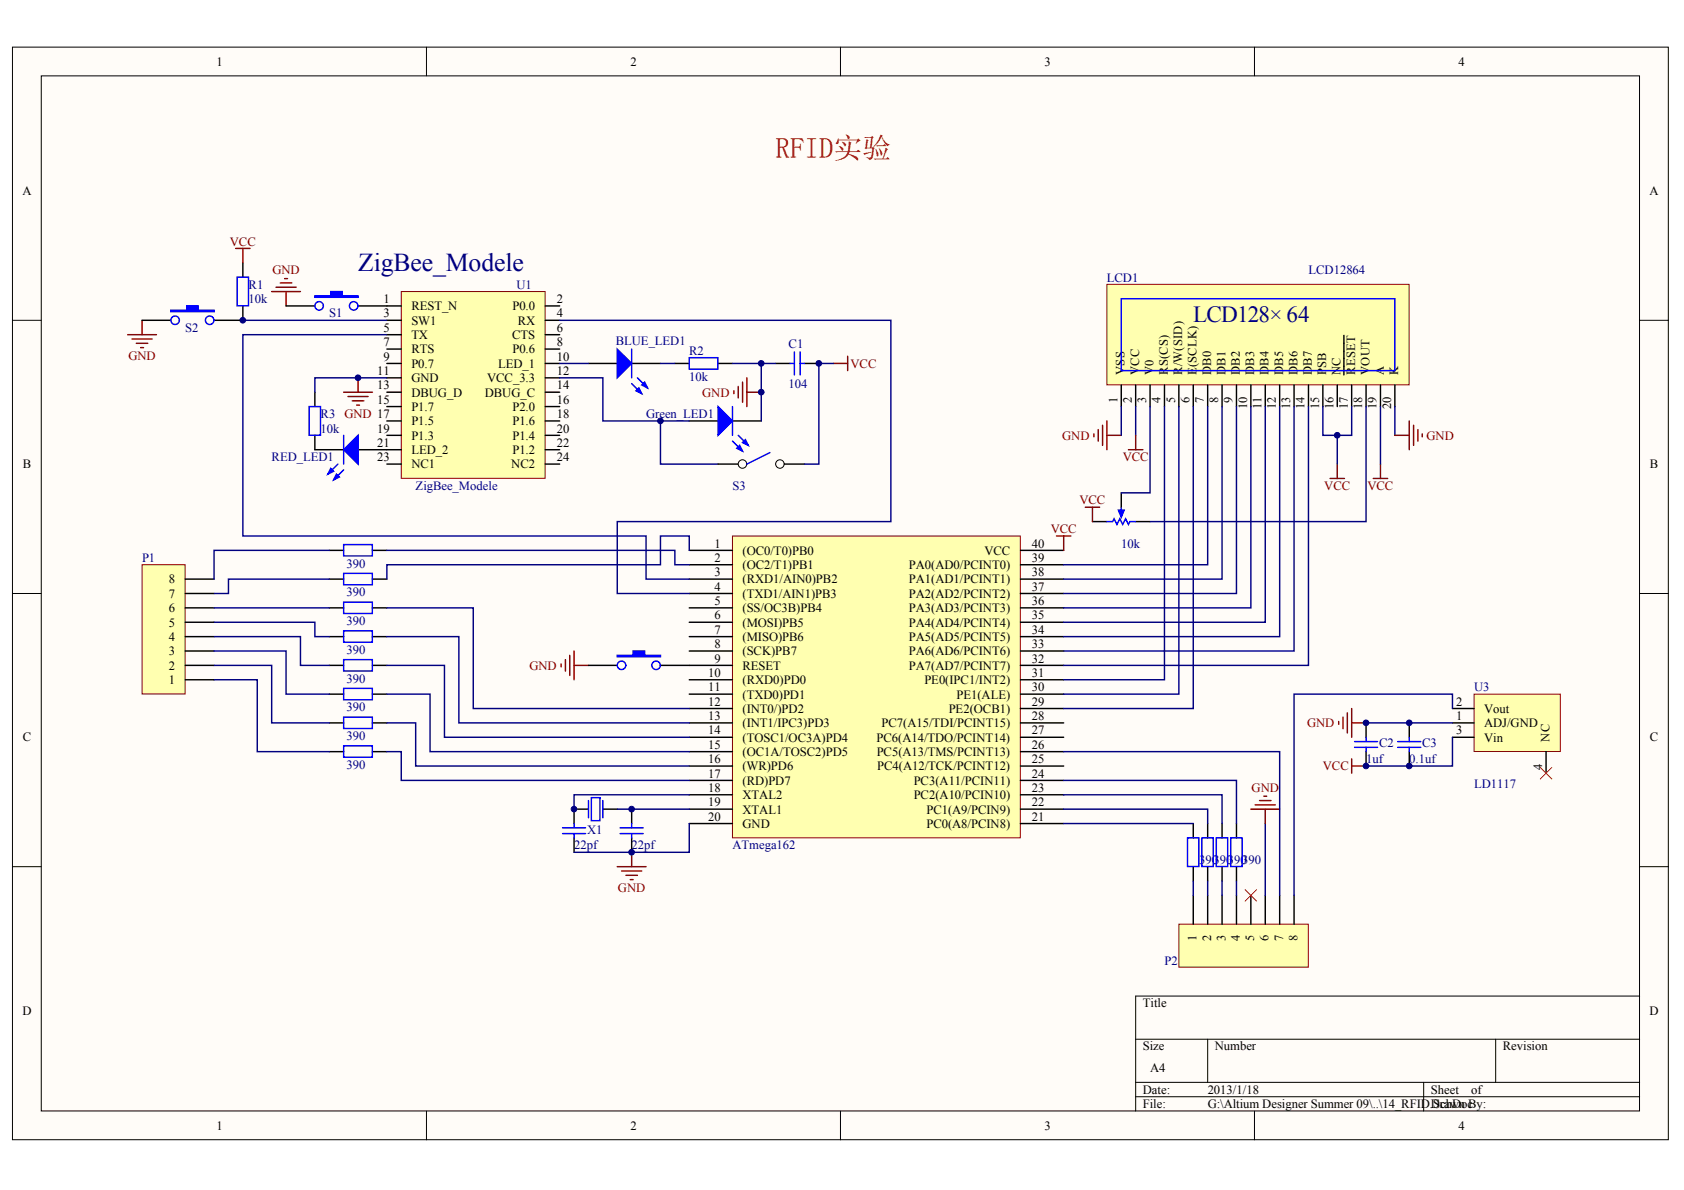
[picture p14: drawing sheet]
<svg xmlns="http://www.w3.org/2000/svg" width="297mm" height="210mm" viewBox="0 0 297 210" stroke-linecap="round" stroke-linejoin="round" font-family="sans-serif">
<defs><g id="words">
<text font-size="5.1" fill="#f00" x="136.8" y="27.9">RFID实验</text>
<text font-size="4.5" fill="#000080" x="63.2" y="47.9">ZigBee_Modele</text>
<text font-size="4.1" fill="#000080" x="210.5" y="56.9">LCD128×64</text>
<g font-size="2.2">
<text x="38.2" y="11.6">1</text>
<text x="111.2" y="11.6">2</text>
<text x="184.2" y="11.6">3</text>
<text x="257.2" y="11.6">4</text>
<text x="4" y="34.4">A</text>
<text x="291" y="34.4">A</text>
<text x="67.6" y="53.5">1</text>
<text x="98.2" y="53.5">2</text>
<text x="67.6" y="56">3</text>
<text x="67.6" y="58.5">5</text>
<text x="72.6" y="54.7">REST_N</text>
<text x="72.6" y="57.3">SW1</text>
<text x="72.6" y="59.8">TX</text>
<text x="90.3" y="59.8">CTS</text>
<text x="90.4" y="54.7">P0.0</text>
<text x="91.3" y="57.3">RX</text>
<text x="98.2" y="56">4</text>
<text x="98.2" y="58.5">6</text>
<text x="67.6" y="61.1">7</text>
<text x="67.6" y="63.6">9</text>
<text x="72.6" y="62.3">RTS</text>
<text x="72.6" y="64.9">P0.7</text>
<text x="87.8" y="64.9">LED_1</text>
<text x="90.4" y="62.3">P0.6</text>
<text x="98.2" y="61.1">8</text>
<text x="98.2" y="63.6">10</text>
<text x="211.1" y="64.7" transform="rotate(-90 211.1 64.7)">(SCLK)</text>
<text x="233.9" y="64.9" transform="rotate(-90 233.9 64.9)">SB</text>
<text x="66.5" y="66.1">11</text>
<text x="66.5" y="68.7">13</text>
<text x="66.5" y="71.2">15</text>
<text x="72.6" y="67.4">GND</text>
<text x="72.6" y="70">DBUG_D</text>
<text x="85.5" y="70">DBUG_C</text>
<text x="85.9" y="67.4">VCC_3.3</text>
<text x="98.2" y="66.1">12</text>
<text x="98.2" y="68.7">14</text>
<text x="98.2" y="71.2">16</text>
<text x="197.1" y="71.1" transform="rotate(-90 197.1 71.1)">1</text>
<text x="198.4" y="66.1" transform="rotate(-90 198.4 66.1)">VSS</text>
<text x="199.6" y="71.1" transform="rotate(-90 199.6 71.1)">2</text>
<text x="200.9" y="66.1" transform="rotate(-90 200.9 66.1)">VCC</text>
<text x="202.2" y="71.1" transform="rotate(-90 202.2 71.1)">3</text>
<text x="203.5" y="66.1" transform="rotate(-90 203.5 66.1)">V0</text>
<text x="204.7" y="71.1" transform="rotate(-90 204.7 71.1)">4</text>
<text x="206" y="66.1" transform="rotate(-90 206 66.1)">RS(CS)</text>
<text x="207.3" y="71.1" transform="rotate(-90 207.3 71.1)">5</text>
<text x="208.5" y="66.1" transform="rotate(-90 208.5 66.1)">R/W(SID)</text>
<text x="209.8" y="71.1" transform="rotate(-90 209.8 71.1)">6</text>
<text x="211.1" y="66.1" transform="rotate(-90 211.1 66.1)">E</text>
<text x="212.3" y="71.1" transform="rotate(-90 212.3 71.1)">7</text>
<text x="213.6" y="66.1" transform="rotate(-90 213.6 66.1)">DB0</text>
<text x="214.9" y="71.1" transform="rotate(-90 214.9 71.1)">8</text>
<text x="216.2" y="66.1" transform="rotate(-90 216.2 66.1)">DB1</text>
<text x="217.4" y="71.1" transform="rotate(-90 217.4 71.1)">9</text>
<text x="218.7" y="66.1" transform="rotate(-90 218.7 66.1)">DB2</text>
<text x="221.2" y="66.1" transform="rotate(-90 221.2 66.1)">DB3</text>
<text x="223.8" y="66.1" transform="rotate(-90 223.8 66.1)">DB4</text>
<text x="226.3" y="66.1" transform="rotate(-90 226.3 66.1)">DB5</text>
<text x="228.9" y="66.1" transform="rotate(-90 228.9 66.1)">DB6</text>
<text x="231.4" y="66.1" transform="rotate(-90 231.4 66.1)">DB7</text>
<text x="233.9" y="66.1" transform="rotate(-90 233.9 66.1)">P</text>
<text x="236.5" y="66.1" transform="rotate(-90 236.5 66.1)">NC</text>
<text x="239" y="66.1" transform="rotate(-90 239 66.1)">RESET</text>
<text x="241.6" y="66.1" transform="rotate(-90 241.6 66.1)">VOUT</text>
<text x="244.1" y="66.1" transform="rotate(-90 244.1 66.1)">A</text>
<text x="246.6" y="66.1" transform="rotate(-90 246.6 66.1)">K</text>
<text x="66.5" y="76.3">19</text>
<text x="72.6" y="72.5">P1.7</text>
<text x="72.6" y="75">P1.5</text>
<text x="72.6" y="77.6">P1.3</text>
<text x="90.4" y="72.5">P2.0</text>
<text x="90.4" y="75">P1.6</text>
<text x="90.4" y="77.6">P1.4</text>
<text x="98.2" y="73.8">18</text>
<text x="98.2" y="76.3">20</text>
<text x="220" y="72.2" transform="rotate(-90 220 72.2)">10</text>
<text x="222.5" y="72.2" transform="rotate(-90 222.5 72.2)">11</text>
<text x="225" y="72.2" transform="rotate(-90 225 72.2)">12</text>
<text x="227.6" y="72.2" transform="rotate(-90 227.6 72.2)">13</text>
<text x="230.1" y="72.2" transform="rotate(-90 230.1 72.2)">14</text>
<text x="232.7" y="72.2" transform="rotate(-90 232.7 72.2)">15</text>
<text x="235.2" y="72.2" transform="rotate(-90 235.2 72.2)">16</text>
<text x="237.7" y="72.2" transform="rotate(-90 237.7 72.2)">17</text>
<text x="240.3" y="72.2" transform="rotate(-90 240.3 72.2)">18</text>
<text x="242.8" y="72.2" transform="rotate(-90 242.8 72.2)">19</text>
<text x="245.4" y="72.2" transform="rotate(-90 245.4 72.2)">20</text>
<text x="4" y="82.6">B</text>
<text x="66.5" y="78.8">21</text>
<text x="66.5" y="81.4">23</text>
<text x="72.6" y="80.1">LED_2</text>
<text x="72.6" y="82.6">NC1</text>
<text x="90.2" y="82.6">NC2</text>
<text x="90.4" y="80.1">P1.2</text>
<text x="98.2" y="78.8">22</text>
<text x="98.2" y="81.4">24</text>
<text x="291" y="82.6">B</text>
<text x="126" y="96.6">1</text>
<text x="126" y="99.1">2</text>
<text x="126" y="101.7">3</text>
<text x="131" y="97.8">(OC0/T0)PB0</text>
<text x="131" y="100.4">(OC2/T1)PB1</text>
<text x="160.3" y="100.4">PA0(AD0/PCINT0)</text>
<text x="173.6" y="97.8">VCC</text>
<text x="182" y="101.7">38</text>
<text x="182" y="99.1">39</text>
<text x="182" y="96.6">40</text>
<text x="29.8" y="108">6</text>
<text x="29.8" y="105.5">7</text>
<text x="29.8" y="102.9">8</text>
<text x="126" y="104.2">4</text>
<text x="126" y="106.7">5</text>
<text x="131" y="102.9">(RXD1/AIN0)PB2</text>
<text x="131" y="105.5">(TXD1/AIN1)PB3</text>
<text x="131" y="108">(SS/OC3B)PB4</text>
<text x="160.3" y="108">PA3(AD3/PCINT3)</text>
<text x="160.3" y="105.5">PA2(AD2/PCINT2)</text>
<text x="160.3" y="102.9">PA1(AD1/PCINT1)</text>
<text x="182" y="106.7">36</text>
<text x="182" y="104.2">37</text>
<text x="29.8" y="113.1">4</text>
<text x="29.8" y="110.5">5</text>
<text x="126" y="109.3">6</text>
<text x="126" y="111.8">7</text>
<text x="131" y="110.5">(MOSI)PB5</text>
<text x="131" y="113.1">(MISO)PB6</text>
<text x="160.3" y="113.1">PA5(AD5/PCINT5)</text>
<text x="160.3" y="110.5">PA4(AD4/PCINT4)</text>
<text x="182" y="111.8">34</text>
<text x="182" y="109.3">35</text>
<text x="29.8" y="118.1">2</text>
<text x="29.8" y="115.6">3</text>
<text x="124.9" y="119.4">10</text>
<text x="126" y="114.3">8</text>
<text x="126" y="116.9">9</text>
<text x="131" y="115.6">(SCK)PB7</text>
<text x="131" y="118.1">RESET</text>
<text x="160.3" y="118.1">PA7(AD7/PCINT7)</text>
<text x="160.3" y="115.6">PA6(AD6/PCINT6)</text>
<text x="182" y="119.4">31</text>
<text x="182" y="116.9">32</text>
<text x="182" y="114.3">33</text>
<text x="29.8" y="120.7">1</text>
<text x="124.9" y="121.9">11</text>
<text x="124.9" y="124.5">12</text>
<text x="131" y="120.7">(RXD0)PD0</text>
<text x="131" y="123.2">(TXD0)PD1</text>
<text x="131" y="125.7">(INT0/)PD2</text>
<text x="163.1" y="120.7">PE0(IPC1/INT2)</text>
<text x="167.3" y="125.7">PE2(OCB1)</text>
<text x="168.7" y="123.2">PE1(ALE)</text>
<text x="182" y="124.5">29</text>
<text x="182" y="121.9">30</text>
<text x="256.9" y="124.5">2</text>
<text x="261.8" y="125.7">Vout</text>
<text x="4" y="130.8">C</text>
<text x="124.9" y="127">13</text>
<text x="124.9" y="129.6">14</text>
<text x="131" y="128.3">(INT1/IPC3)PD3</text>
<text x="131" y="130.8">(TOSC1/OC3A)PD4</text>
<text x="154.6" y="130.8">PC6(A14/TDO/PCINT14)</text>
<text x="155.5" y="128.3">PC7(A15/TDI/PCINT15)</text>
<text x="182" y="129.6">27</text>
<text x="182" y="127">28</text>
<text x="256.9" y="127">1</text>
<text x="256.9" y="129.6">3</text>
<text x="261.8" y="128.3">ADJ/GND</text>
<text x="261.8" y="130.8">Vin</text>
<text x="273.3" y="130.8" transform="rotate(-90 273.3 130.8)">NC</text>
<text x="291" y="130.8">C</text>
<text x="124.9" y="132.1">15</text>
<text x="124.9" y="134.6">16</text>
<text x="124.9" y="137.2">17</text>
<text x="131" y="133.4">(OC1A/TOSC2)PD5</text>
<text x="131" y="135.9">(WR)PD6</text>
<text x="154.6" y="133.4">PC5(A13/TMS/PCINT13)</text>
<text x="154.8" y="135.9">PC4(A12/TCK/PCINT12)</text>
<text x="182" y="137.2">24</text>
<text x="182" y="134.6">25</text>
<text x="182" y="132.1">26</text>
<text x="272" y="135.8" transform="rotate(-90 272 135.8)">4</text>
<text x="124.9" y="139.7">18</text>
<text x="124.9" y="142.2">19</text>
<text x="131" y="138.4">(RD)PD7</text>
<text x="131" y="141">XTAL2</text>
<text x="131" y="143.5">XTAL1</text>
<text x="161.2" y="141">PC2(A10/PCIN10)</text>
<text x="161.2" y="138.4">PC3(A11/PCIN11)</text>
<text x="163.4" y="143.5">PC1(A9/PCIN9)</text>
<text x="182" y="142.2">22</text>
<text x="182" y="139.7">23</text>
<text x="124.9" y="144.8">20</text>
<text x="131" y="146">GND</text>
<text x="163.4" y="146">PC0(A8/PCIN8)</text>
<text x="182" y="144.8">21</text>
<text x="211.1" y="165.9" transform="rotate(-90 211.1 165.9)">1</text>
<text x="213.6" y="165.9" transform="rotate(-90 213.6 165.9)">2</text>
<text x="216.2" y="165.9" transform="rotate(-90 216.2 165.9)">3</text>
<text x="218.7" y="165.9" transform="rotate(-90 218.7 165.9)">4</text>
<text x="221.2" y="165.9" transform="rotate(-90 221.2 165.9)">5</text>
<text x="223.8" y="165.9" transform="rotate(-90 223.8 165.9)">6</text>
<text x="226.3" y="165.9" transform="rotate(-90 226.3 165.9)">7</text>
<text x="228.9" y="165.9" transform="rotate(-90 228.9 165.9)">8</text>
<text x="4" y="179">D</text>
<text x="201.6" y="177.7">Title</text>
<text x="291" y="179">D</text>
<text x="201.6" y="185.3">Size</text>
<text x="214.3" y="185.3">Number</text>
<text x="265.1" y="185.3">Revision</text>
<text x="202.9" y="189.1">A4</text>
<text x="201.6" y="192.9">Date:</text>
<text x="201.6" y="195.4">File:</text>
<text x="213" y="192.9">2013/1/18</text>
<text x="213" y="195.4">G:\Altium Designer Summer 09\..\14_RFID.Drawn By:</text>
<text x="252.4" y="192.9">Sheet</text>
<text x="252.8" y="195.4">SchDoc</text>
<text x="259.5" y="192.9">of</text>
<text x="38.2" y="199.3">1</text>
<text x="111.2" y="199.3">2</text>
<text x="184.2" y="199.3">3</text>
<text x="257.2" y="199.3">4</text>
</g>
<g font-size="2.2" fill="#800000">
<text x="40.6" y="43.3">VCC</text>
<text x="48" y="48.4">GND</text>
<text x="22.6" y="63.6">GND</text>
<text x="150" y="64.9">VCC</text>
<text x="123.9" y="70">GND</text>
<text x="60.7" y="73.7">GND 17</text>
<text x="187.4" y="77.6">GND</text>
<text x="251.6" y="77.6">GND</text>
<text x="198" y="81.3">VCC</text>
<text x="190.4" y="89">VCC</text>
<text x="233.6" y="86.4">VCC</text>
<text x="241.2" y="86.4">VCC</text>
<text x="185.3" y="94">VCC</text>
<text x="93.4" y="118.1">GND</text>
<text x="230.5" y="128.3">GND</text>
<text x="233.3" y="135.9">VCC</text>
<text x="220.8" y="139.7">GND</text>
<text x="109" y="157.4">GND</text>
</g>
<g font-size="2.2" fill="#000080">
<text x="43.9" y="53.5">10k</text>
<text x="43.9" y="50.9">R1</text>
<text x="91.1" y="50.9">U1</text>
<text x="195.2" y="49.7">LCD1</text>
<text x="230.8" y="48.4">LCD12864</text>
<text x="32.7" y="58.5">S2</text>
<text x="58.1" y="56">S1</text>
<text x="108.6" y="60.8">BLUE_LED1</text>
<text x="121.6" y="62.6">R2</text>
<text x="139.1" y="61.3">C1</text>
<text x="121.6" y="67.2">10k</text>
<text x="139.1" y="68.4">104</text>
<text x="56.6" y="76.3">10k</text>
<text x="56.6" y="73.8">R3</text>
<text x="114" y="73.8">Green_LED1</text>
<text x="47.9" y="81.4">RED_LED1</text>
<text x="73.3" y="86.4">ZigBee_Modele</text>
<text x="129.2" y="86.4">S3</text>
<text x="25.1" y="99.1">P1</text>
<text x="61.1" y="100.1">390</text>
<text x="197.8" y="96.6">10k</text>
<text x="61.1" y="105.2">390</text>
<text x="61.1" y="110.3">390</text>
<text x="61.1" y="115.3">390</text>
<text x="61.1" y="120.4">390</text>
<text x="61.1" y="125.5">390</text>
<text x="260" y="121.9">U3</text>
<text x="61.1" y="130.6">390</text>
<text x="243.2" y="131.8">C2</text>
<text x="250.9" y="131.8">C3</text>
<text x="61.1" y="135.6">390</text>
<text x="241" y="134.6">1uf</text>
<text x="248.6" y="134.6">0.1uf</text>
<text x="260" y="138.9">LD1117</text>
<text x="101.3" y="149.8">22pf</text>
<text x="103.5" y="147">X1</text>
<text x="111.4" y="149.8">22pf</text>
<text x="129.2" y="149.8">ATmega162</text>
<text x="211.5" y="152.4">390390390390</text>
<text x="205.4" y="170.1">P2</text>
</g>
</g></defs>
<g fill="#fffcf8" stroke="#000" stroke-width=".18">
<path d="M2.2 8.3h292.1v192.7h-292.1z"/>
<path d="M7.3 13.4h281.9v182.6h-281.9z"/>
</g>
<g fill="none" stroke="#000" stroke-width=".18">
<path d="M75.2 8.3v5.1M148.2 8.3v5.1M221.3 8.3v5.1M2.2 56.5h5.1M289.2 56.5h5.1M2.2 104.7h5.1M289.2 104.7h5.1M2.2 152.9h5.1M289.2 152.9h5.1M289.2 175.7h-88.9v20.3M75.2 196v5.1M148.2 196v5.1"/>
<path d="M200.3 183.3h88.9M200.3 190.9h88.9M200.3 193.5h88.9M213 183.3v7.6M221.3 196v5.1M251.1 190.9v5.1M263.8 183.3v7.6"/>
</g>
<path d="M129.2 94.5h50.8v53.3h-50.8z" fill="#ffffb0" stroke="#800000" stroke-width=".18"/>
<g fill="none" stroke="#000" stroke-width=".25">
<path d="M121.6 97.1h7.6M121.6 99.6h7.6M180 97.1h7.6M180 99.6h7.6M103.8 117.4h5.1M116.5 117.4h12.7M121.6 102.1h7.6M121.6 104.7h7.6M121.6 107.2h7.6M121.6 109.8h7.6M121.6 112.3h7.6M121.6 114.8h7.6"/>
<path d="M121.6 119.9h7.6M180 102.1h7.6M180 104.7h7.6M180 107.2h7.6M180 109.8h7.6M180 112.3h7.6M180 114.8h7.6M180 117.4h7.6M180 119.9h7.6M121.6 122.4h7.6M121.6 125h7.6M121.6 127.5h7.6"/>
<path d="M121.6 130h7.6M121.6 132.6h7.6M121.6 135.1h7.6M121.6 137.7h7.6M180 122.4h7.6M180 125h7.6M180 127.5h7.6M180 130h7.6M180 132.6h7.6M180 135.1h7.6M180 137.7h7.6M101.3 147.8v2.5"/>
<path d="M103.8 142.7h-2.5v2.6M106.3 142.7h2.6M111.4 142.7v2.6M111.4 147.8v2.5M121.6 140.2h7.6M121.6 142.7h7.6M121.6 145.3h7.6M180 140.2h7.6M180 142.7h7.6M180 145.3h7.6"/>
</g>
<g fill="none" stroke="#00f" stroke-width=".25">
<path d="M99.2 146h4.1M99.2 147h4.1M101.3 145.3v.7M101.3 147v.8M103.8 141.2v3M104.3 140.7h1.5v4.1h-1.5zM106.3 141.2v3M109.4 146h4.1M109.4 147h4.1M111.4 145.3v.7M111.4 147v.8"/>
<circle cx="109.6" cy="117.4" r=".75"/>
<circle cx="115.7" cy="117.4" r=".75"/>
</g>
<path d="M99 117.1v.5M99.7 116.4v2M100.5 115.6v3.5M101.3 114.8v5.1M101.3 117.4h2.5M108.9 152.9h5.1M109.6 153.6h3.6M110.4 154.4h2M111.2 155.2h.5M111.4 150.3v2.6" fill="none" stroke="#800000" stroke-width=".25"/>
<path d="M108.9 115.6h2.8v-.8h2v.8h2.8v.2h-7.6z" fill-rule="evenodd" fill="#00f" stroke="#00f" stroke-width=".25"/>
<path d="M108.9 142.7h12.7M121.6 145.3v5h-20.3M121.6 140.2h-20.3v2.5" fill="none" stroke="#000080" stroke-width=".25"/>
<path d="M195.2 50.2h53.4v17.7h-53.4z" fill="#ffffb0" stroke="#800000" stroke-width=".18"/>
<g fill="none" stroke="#000" stroke-width=".25">
<path d="M237 59.2v6.9M197.8 67.9v3.8M200.3 67.9v3.8M202.9 67.9v3.8M205.4 67.9v3.8M207.9 67.9v3.8M210.5 67.9v3.8M213 67.9v3.8M215.6 67.9v3.8M218.1 67.9v3.8M220.6 67.9v3.8M223.2 67.9v3.8"/>
<path d="M225.7 67.9v3.8M228.3 67.9v3.8M230.8 67.9v3.8M233.3 67.9v3.8M235.9 67.9v3.8M238.4 67.9v3.8M241 67.9v3.8M243.5 67.9v3.8M246 67.9v3.8"/>
</g>
<path d="M197.8 52.7h48.2v12.7h-48.2z" fill="none" stroke="#00f" stroke-width=".25"/>
<path d="M25.1 99.6h7.6v22.8h-7.6z" fill="#ffffb0" stroke="#800000" stroke-width=".18"/>
<g fill="none" stroke="#000" stroke-width=".25">
<path d="M58.1 97.1h2.5M65.7 97.1h2.5M192.7 92h2.5M197.8 86.9v2.6M200.3 92h2.6M32.7 119.9h5.1M32.7 117.4h5.1M32.7 114.8h5.1M32.7 112.3h5.1M32.7 109.8h5.1M32.7 107.2h5.1M32.7 104.7h5.1"/>
<path d="M32.7 102.1h5.1M58.1 117.4h2.5M58.1 112.3h2.5M58.1 107.2h2.5M58.1 102.1h2.5M65.7 117.4h2.5M65.7 112.3h2.5M65.7 107.2h2.5M65.7 102.1h2.5M58.1 122.4h2.5M58.1 127.5h2.5M58.1 132.6h2.5"/>
<path d="M65.7 122.4h2.5M65.7 127.5h2.5M65.7 132.6h2.5"/>
</g>
<path d="M60.6 96.1h5.1v2h-5.1zM195.2 92h1.1l.2-.5 .5 1 .5-1 .5 1 .5-1 .5 1 .3-.5h1M197.8 89.5v1.2M60.6 101.1h5.1v2h-5.1zM60.6 106.2h5.1v2h-5.1zM60.6 111.3h5.1v2h-5.1zM60.6 116.4h5.1v2h-5.1zM60.6 121.4h5.1v2h-5.1zM60.6 126.5h5.1v2h-5.1zM60.6 131.6h5.1v2h-5.1z" fill="none" stroke="#00f" stroke-width=".25"/>
<g fill="none" stroke="#000080" stroke-width=".25">
<path d="M197.8 71.7v5.1M200.3 71.7v5.1M202.9 71.7v15.2h-5.1M205.4 71.7v48.2h-17.8M207.9 71.7v50.7h-20.3M210.5 71.7v53.3h-22.9M213 71.7v27.9h-25.4M215.6 71.7v30.4h-28M218.1 71.7v33h-30.5M220.6 71.7v35.5h-33M223.2 71.7v38.1h-35.6M225.7 71.7v40.6h-38.1"/>
<path d="M228.3 71.7v43.1h-40.7M230.8 71.7v45.7h-43.2M233.3 71.7v5.1h5.1v-5.1M235.9 76.8v5.1M241 71.7v20.3h-38.1M243.5 71.7v10.2M246 71.7v5.1M58.1 97.1h-20.3v5M68.2 97.1h50.8v2.5h2.6M121.6 97.1v-2.6h-5.1v5.1h-48.3v2.5M37.8 109.8h17.7v2.5h2.6M37.8 112.3h15.2v5.1h5.1"/>
<path d="M37.8 114.8h12.7v7.6h7.6M37.8 117.4h10.1v10.1h10.2M37.8 119.9h7.6v12.7h12.7M37.8 107.2h20.3M58.1 102.1h-17.8v2.6h-2.5M68.2 117.4h10.2v12.6h43.2M68.2 112.3h12.7v15.2h40.7M68.2 107.2h15.3v17.8h38.1M68.2 132.6h2.6v5.1h50.8M68.2 127.5h5.1v7.6h48.3M68.2 122.4h7.7v10.2h45.7"/>
</g>
<g fill="none" stroke="#800000" stroke-width=".25">
<path d="M193 76.5v.5M193.7 75.8v2M194.5 75v3.6M195.2 74.3v5M195.2 76.8h2.6M199 79.3h2.6M200.3 76.8v2.5M246 76.8h2.6M248.6 74.3v5M249.3 75v3.6M250.1 75.8v2M250.9 76.5v.5"/>
<path d="M186.3 94.5h2.6M187.6 94.5v2.6M191.4 89.5h2.6M192.7 89.5v2.5M234.6 84.4h2.5M235.9 81.9v2.5M242.2 84.4h2.6M243.5 81.9v2.5"/>
</g>
<path d="M197.3 90h1l-.5 1.2z" fill="#00f" stroke="#00f" stroke-width=".25"/>
<path d="M207.9 163h22.9v7.6h-22.9z" fill="#ffffb0" stroke="#800000" stroke-width=".18"/>
<g fill="none" stroke="#000" stroke-width=".25">
<path d="M241 127.5v2.5M241 132.6v2.5M248.6 127.5v2.5M248.6 132.6v2.5M210.5 145.3v2.5M210.5 152.9v2.5M210.5 157.9v5.1M213 145.3v2.5M213 152.9v2.5M213 157.9v5.1M215.6 145.3v2.5M215.6 152.9v2.5"/>
<path d="M215.6 157.9v5.1M218.1 145.3v2.5M218.1 152.9v2.5M218.1 157.9v5.1M220.6 157.9v5.1M223.2 157.9v5.1M225.7 157.9v5.1M228.3 157.9v5.1"/>
</g>
<path d="M238.9 130.8h4.1M238.9 131.8h4.1M241 130v.8M241 131.8v.8M246.5 130.8h4.1M246.5 131.8h4.1M248.6 130v.8M248.6 131.8v.8M209.5 147.8h2v5h-2zM212 147.8h2v5h-2zM214.5 147.8h2v5h-2zM217.1 147.8h2v5h-2z" fill="none" stroke="#00f" stroke-width=".25"/>
<path d="M187.6 137.7h30.5v7.6M187.6 132.6h38.1v25.3M187.6 142.7h25.4v2.6M187.6 140.2h28v5.1M187.6 145.3h22.9M210.5 155.4v2.5M213 155.4v2.5M215.6 155.4v2.5M218.1 155.4v2.5M223.2 145.3v12.6" fill="none" stroke="#000080" stroke-width=".25"/>
<path d="M219.6 156.9l2.1 2.1M221.7 156.9l-2.1 2.1" fill="none" stroke="#f00" stroke-width=".18"/>
<path d="M236.1 127.3v.5M236.9 126.5v2M237.7 125.7v3.6M238.4 125v5M238.4 133.9v2.5M238.4 135.1h2.6M238.4 127.5h2.6M220.6 142.7h5.1M221.4 142h3.6M222.2 141.2h2M222.9 140.4h.5M223.2 142.7v2.6" fill="none" stroke="#800000" stroke-width=".25"/>
<path d="M260 122.4h15.2v10.2h-15.2z" fill="#ffffb0" stroke="#800000" stroke-width=".18"/>
<path d="M256.2 127.5h3.8M256.2 125h3.8M256.2 130h3.8M272.7 132.6v3.8" fill="none" stroke="#000" stroke-width=".25"/>
<path d="M271.7 135.4l2 2M273.7 135.4l-2 2" fill="none" stroke="#f00" stroke-width=".18"/>
<path d="M241 127.5h15.2M256.2 130v5.1h-15.2M256.2 125v-2.6h-27.9v35.5" fill="none" stroke="#000080" stroke-width=".25"/>
<path d="M70.8 51.4h25.4v33h-25.4z" fill="#ffffb0" stroke="#800000" stroke-width=".18"/>
<g fill="none" stroke="#000" stroke-width=".25">
<path d="M25.1 56.5h5M42.8 54v2.5h-5M42.8 46.4v2.5M50.5 54h5M63.2 54h7.6M68.2 56.5h2.6M68.2 59h2.6M96.2 54h2.5M96.2 56.5h2.5M96.2 59h2.5M55.5 76.8v2.5h5.1M55.5 69.2v2.5"/>
<path d="M63.2 79.3h7.6M68.2 61.6h2.6M68.2 64.1h2.6M68.2 66.6h2.6M68.2 69.2h2.6M68.2 71.7h2.6M68.2 74.3h2.6M68.2 76.8h2.6M96.2 61.6h2.5M96.2 64.1h2.5M96.2 66.6h2.5M96.2 69.2h2.5"/>
<path d="M96.2 71.7h2.5M96.2 74.3h2.5M96.2 76.8h2.5M96.2 79.3h2.5M103.8 64.1h5.1M111.4 64.1h5.1M119 64.1h2.6M121.6 74.3h5.1M126.7 64.1h2.5M129.2 74.3h5.1M136.8 64.1h2.6M141.9 64.1h2.5"/>
<path d="M68.2 81.9h2.6M96.2 81.9h2.5M126.7 81.9h5"/>
</g>
<g fill="none" stroke="#800000" stroke-width=".25">
<path d="M22.5 59h5.1M23.3 59.8h3.5M25.1 56.5v2.5M41.6 43.8h2.5M42.8 43.8v2.6M47.9 51.4h5.1M48.7 50.7h3.5M49.4 49.9h2.1M50.2 49.1h.5M50.5 51.4v2.6M24 60.6h2.1M24.8 61.3h.5"/>
<path d="M60.6 69.2h5.1M61.4 69.9h3.5M62.1 70.7h2.1M62.9 71.5h.5M63.2 66.6v2.6M129.5 68.9v.5M130.2 68.2v2M131 67.4v3.6M131.7 69.2h2.6M131.7 66.6v5.1M147 64.1h2.5M149.5 62.8v2.6"/>
</g>
<g fill="none" stroke="#00f" stroke-width=".25">
<path d="M41.8 48.9h2v5h-2zM54.5 71.7h2v5.1h-2zM60.6 76.8v5.1M111.4 67.7l1.8 1.7M111.4 61.6v5M112.4 66.6l1.8 1.8M121.6 63.1h5v2h-5zM129.2 77.8l1.8 1.8M129.2 71.7v5.1M130.2 76.8l1.8 1.8M139.4 64.1h.7M140.1 62.1v4"/>
<path d="M141.1 62.1v4M141.1 64.1h.8M59.6 81.9l-1.8 1.7M60.6 82.9l-1.8 1.8"/>
<circle cx="30.9" cy="56.5" r=".75"/>
<circle cx="37" cy="56.5" r=".75"/>
<circle cx="56.3" cy="54" r=".75"/>
<circle cx="62.4" cy="54" r=".75"/>
</g>
<path d="M42.8 56.5h25.4M68.2 59h-25.4v35.5h71.2v7.6h7.6M98.7 56.5h58.4v35.5h-48.2v12.7h12.7M68.2 66.6h-12.7v2.6M98.7 66.6h7.6v7.7h15.3M98.7 64.1h5.1M116.5 74.3v7.6h10.2M116.5 64.1h2.5M129.2 64.1h5.1v10.2M134.3 64.1h2.5" fill="none" stroke="#000080" stroke-width=".25"/>
<g fill="#00f" stroke="#00f" stroke-width=".25">
<path d="M60.6 79.3l2.6-2.5v5.1z"/>
<path d="M58.3 82.6l.5 .5-1 .5z"/>
<path d="M59.3 83.6l.6 .5-1.1 .6z"/>
<path d="M108.9 61.6l2.5 2.5-2.5 2.5z"/>
<path d="M113.2 67.9l.5-.5 .5 1z"/>
<path d="M112.2 68.9l.5-.5 .5 1z"/>
<path d="M126.7 71.7l2.5 2.6-2.5 2.5z"/>
<path d="M131 78.1l.5-.6 .5 1.1z"/>
<path d="M130 79.1l.5-.5 .5 1z"/>
<path d="M55.5 52.2h2.8v-.8h2.1v.8h2.8v.2h-7.7z" fill-rule="evenodd"/>
<path d="M30.1 54.7h2.8v-.7h2.1v.7h2.8v.3h-7.7z" fill-rule="evenodd"/>
</g>
<circle cx="131" cy="81.8" r=".75" fill="#fffcf8" stroke="#000" stroke-width=".18"/>
<path d="M136.8 81.9h5.1" fill="none" stroke="#000" stroke-width=".25"/>
<circle cx="137.6" cy="81.8" r=".75" fill="#fffcf8" stroke="#000" stroke-width=".18"/>
<path d="M135.8 79.8l-4.1 2.1" fill="none" stroke="#00f" stroke-width=".25"/>
<path d="M147 64.1h-2.6v17.8h-2.5" fill="none" stroke="#000080" stroke-width=".25"/>
<g fill="#000080" stroke="#000080" stroke-width=".18">
<circle cx="42.8" cy="56.5" r=".49"/>
<circle cx="63.1" cy="66.6" r=".49"/>
<circle cx="101.2" cy="142.7" r=".49"/>
<circle cx="111.4" cy="150.3" r=".49"/>
<circle cx="111.4" cy="142.7" r=".49"/>
<circle cx="116.5" cy="74.2" r=".49"/>
<circle cx="134.3" cy="69.2" r=".49"/>
<circle cx="134.3" cy="64.1" r=".49"/>
<circle cx="144.4" cy="64.1" r=".49"/>
<circle cx="235.9" cy="76.8" r=".49"/>
<circle cx="240.9" cy="135.1" r=".49"/>
<circle cx="240.9" cy="127.5" r=".49"/>
<circle cx="248.6" cy="135.1" r=".49"/>
<circle cx="248.6" cy="127.5" r=".49"/>
</g>
<use href="#words"/>
</svg>
